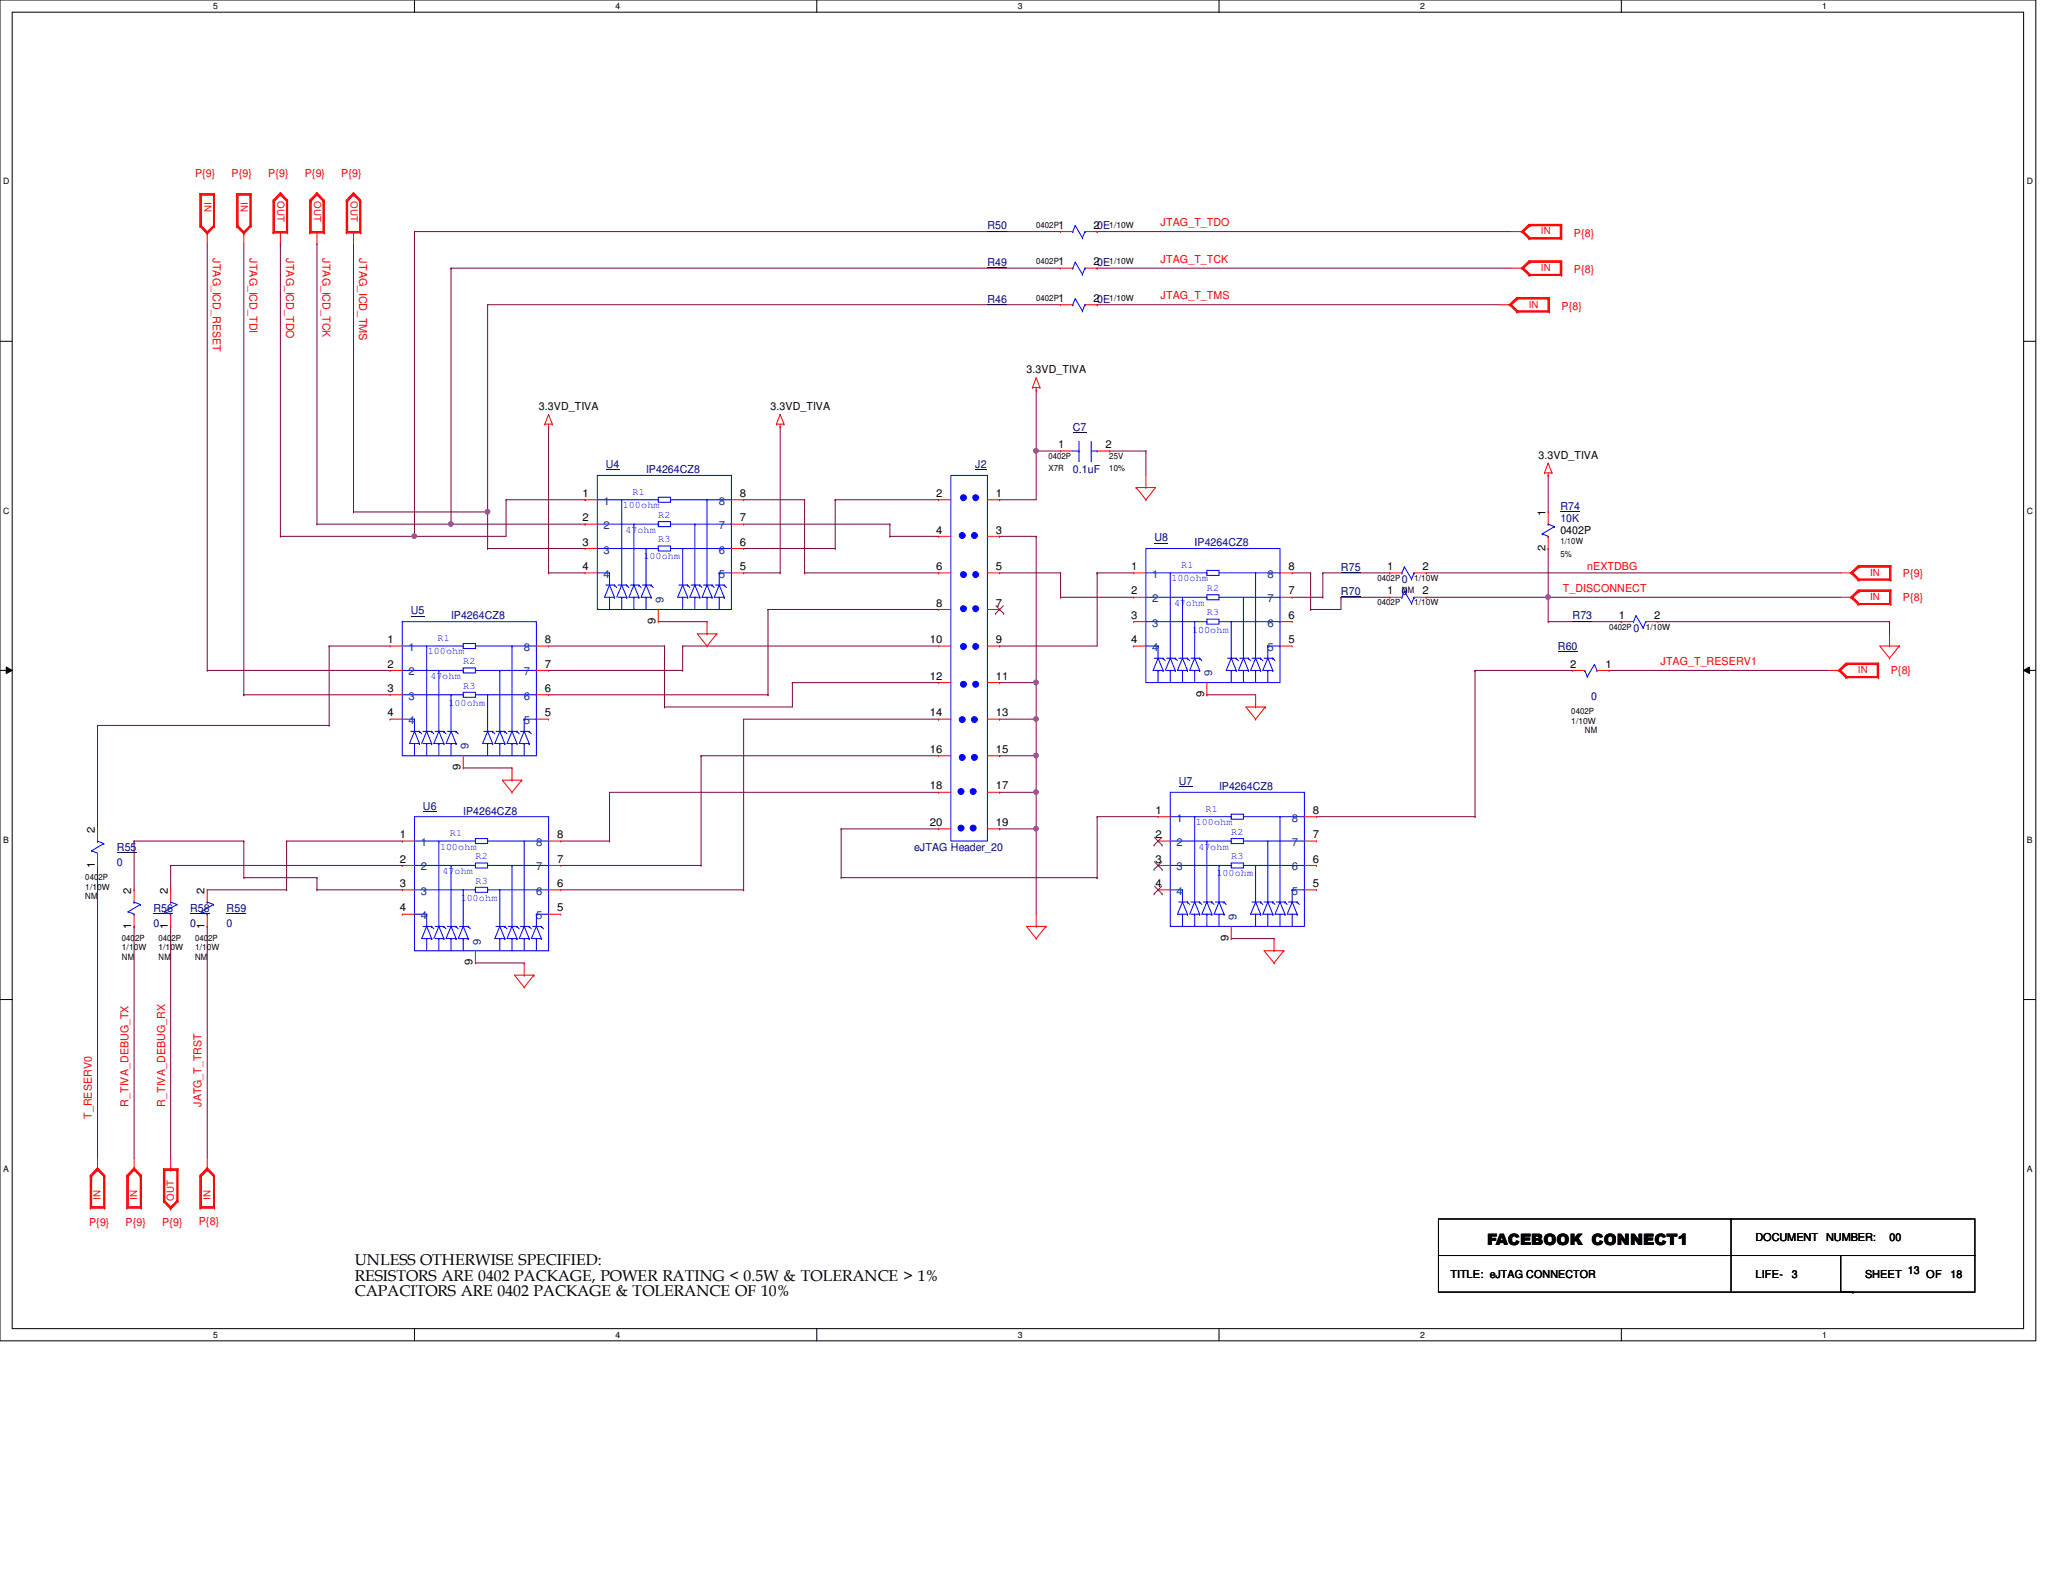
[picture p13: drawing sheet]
<svg xmlns="http://www.w3.org/2000/svg" width="279mm" height="216mm" viewBox="0 0 279 216" stroke-linecap="round" stroke-linejoin="round" font-family="sans-serif">
<defs><g id="words">
<g font-size="2.1">
<text x="48" y="171.4">UNLESS OTHERWISE SPECIFIED:</text>
<text x="48" y="173.5">RESISTORS ARE 0402 PACKAGE, POWER RATING &lt; 0.5W &amp; TOLERANCE &gt; 1%</text>
<text x="201.4" y="168.6">FACEBOOK CONNECT1</text>
<text x="48" y="175.6">CAPACITORS ARE 0402 PACKAGE &amp; TOLERANCE OF 10%</text>
</g>
<g font-size="1.5" fill="#f00">
<text x="26.4" y="24">P{9}</text>
<text x="31.4" y="24">P{9}</text>
<text x="36.3" y="24">P{9}</text>
<text x="41.3" y="24">P{9}</text>
<text x="46.2" y="24">P{9}</text>
<text x="28.8" y="35" transform="rotate(90 28.8 35)">JTAG_ICD_RESET</text>
<text x="33.8" y="35" transform="rotate(90 33.8 35)">JTAG_ICD_TDI</text>
<text x="38.7" y="35" transform="rotate(90 38.7 35)">JTAG_ICD_TDO</text>
<text x="43.7" y="35" transform="rotate(90 43.7 35)">JTAG_ICD_TCK</text>
<text x="48.6" y="35" transform="rotate(90 48.6 35)">JTAG_ICD_TMS</text>
<text x="157.2" y="35.6">JTAG_T_TCK</text>
<text x="157.2" y="30.6">JTAG_T_TDO</text>
<text x="213.1" y="32">P{8}</text>
<text x="157.2" y="40.5">JTAG_T_TMS</text>
<text x="211.5" y="42">P{8}</text>
<text x="213.1" y="37">P{8}</text>
<text x="215" y="77.3">nEXTDBG</text>
<text x="211.7" y="80.1">T_DISCONNECT</text>
<text x="257.7" y="78.1">P{9}</text>
<text x="257.7" y="81.4">P{8}</text>
<text x="224.9" y="90">JTAG_T_RESERV1</text>
<text x="256.1" y="91.4">P{8}</text>
<text x="17.4" y="149.9" transform="rotate(-90 17.4 149.9)">R_TIVA_DEBUG_TX</text>
<text x="22.4" y="149.9" transform="rotate(-90 22.4 149.9)">R_TIVA_DEBUG_RX</text>
<text x="27.3" y="149.9" transform="rotate(-90 27.3 149.9)">JATG_T_TRST</text>
<text x="12.4" y="151.6" transform="rotate(-90 12.4 151.6)">T_RESERV0</text>
<text x="12.1" y="166.1">P{9}</text>
<text x="17" y="166.1">P{9}</text>
<text x="22" y="166.1">P{9}</text>
<text x="26.9" y="165.9">P{8}</text>
</g>
<g font-size="1.5" fill="#000080">
<text x="133.7" y="31.1">R50</text>
<text x="133.7" y="41">R46</text>
<text x="133.7" y="36">R49</text>
<text x="145.3" y="58.3">C7</text>
<text x="82" y="63.4">U4</text>
<text x="87.5" y="64.1">IP4264CZ8</text>
<text x="132.1" y="63.4">J2</text>
<text x="145.3" y="64.1">0.1uF</text>
<text x="211.3" y="69">R74</text>
<text x="211.3" y="70.7">10K</text>
<text x="156.3" y="73.3">U8</text>
<text x="161.8" y="74">IP4264CZ8</text>
<text x="181.6" y="77.3">R75</text>
<text x="55.6" y="83.2">U5</text>
<text x="61.1" y="83.9">IP4264CZ8</text>
<text x="181.6" y="80.6">R70</text>
<text x="189.9" y="79">0</text>
<text x="189.9" y="80.6">0</text>
<text x="213" y="83.9">R73</text>
<text x="211" y="88.1">R60</text>
<text x="221.2" y="85.6">0</text>
<text x="215.5" y="94.8">0</text>
<text x="159.6" y="106.3">U7</text>
<text x="165.1" y="107">IP4264CZ8</text>
<text x="57.3" y="109.6">U6</text>
<text x="62.7" y="110.3">IP4264CZ8</text>
<text x="15.8" y="115.3">R55</text>
<text x="15.8" y="117.3">0</text>
<text x="123.8" y="115.3">eJTAG Header_20</text>
<text x="20.8" y="123.5">R56</text>
<text x="20.8" y="125.5">0</text>
<text x="25.7" y="123.5">R58</text>
<text x="25.7" y="125.5">0</text>
<text x="30.7" y="123.5">R59</text>
<text x="30.7" y="125.5">0</text>
</g>
<g font-size="1.5">
<text x="143.3" y="31">1</text>
<text x="143.3" y="35.9">1</text>
<text x="148.1" y="31">20E</text>
<text x="148.1" y="35.9">20E</text>
<text x="143.3" y="40.9">1</text>
<text x="148.1" y="40.9">20E</text>
<text x="139" y="50.5">3.3VD_TIVA</text>
<text x="73" y="55.5">3.3VD_TIVA</text>
<text x="104.4" y="55.5">3.3VD_TIVA</text>
<text x="143.3" y="60.7">1</text>
<text x="149.7" y="60.7">2</text>
<text x="208.4" y="62.1">3.3VD_TIVA</text>
<text x="78.9" y="67.3">1</text>
<text x="78.9" y="70.6">2</text>
<text x="100.2" y="70.6">7</text>
<text x="100.2" y="67.3">8</text>
<text x="126.8" y="67.3">2</text>
<text x="134.9" y="67.3">1</text>
<text x="209.3" y="69.8" transform="rotate(-90 209.3 69.8)">1</text>
<text x="78.9" y="73.9">3</text>
<text x="78.9" y="77.2">4</text>
<text x="100.2" y="77.2">5</text>
<text x="100.2" y="73.9">6</text>
<text x="126.8" y="72.3">4</text>
<text x="126.8" y="77.2">6</text>
<text x="134.9" y="72.3">3</text>
<text x="134.9" y="77.2">5</text>
<text x="153.2" y="77.2">1</text>
<text x="174.5" y="77.2">8</text>
<text x="187.9" y="77.2">1</text>
<text x="192.7" y="77.2">2</text>
<text x="209.3" y="74.6" transform="rotate(-90 209.3 74.6)">2</text>
<text x="211.3" y="72.3">0402P</text>
<text x="126.8" y="82.2">8</text>
<text x="134.9" y="82.2">7</text>
<text x="153.2" y="80.5">2</text>
<text x="153.2" y="83.8">3</text>
<text x="174.5" y="83.8">6</text>
<text x="174.5" y="80.5">7</text>
<text x="187.9" y="80.5">1</text>
<text x="192.7" y="80.5">2</text>
<text x="219.2" y="83.8">1</text>
<text x="224" y="83.8">2</text>
<text x="52.5" y="87.1">1</text>
<text x="73.8" y="87.1">8</text>
<text x="88.8" y="84.5" transform="rotate(-90 88.8 84.5)">9</text>
<text x="125.9" y="87.1">10</text>
<text x="134.9" y="87.1">9</text>
<text x="153.2" y="87.1">4</text>
<text x="174.5" y="87.1">5</text>
<text x="52.5" y="90.4">2</text>
<text x="52.5" y="93.7">3</text>
<text x="73.8" y="93.7">6</text>
<text x="73.8" y="90.4">7</text>
<text x="125.9" y="92.1">12</text>
<text x="134.9" y="92.1">11</text>
<text x="163.1" y="94.4" transform="rotate(-90 163.1 94.4)">9</text>
<text x="212.6" y="90.4">2</text>
<text x="217.4" y="90.4">1</text>
<text x="52.5" y="97">4</text>
<text x="73.8" y="97">5</text>
<text x="125.9" y="97">14</text>
<text x="125.9" y="102">16</text>
<text x="134.9" y="97">13</text>
<text x="134.9" y="102">15</text>
<text x="62.4" y="104.4" transform="rotate(-90 62.4 104.4)">9</text>
<text x="125.9" y="106.9">18</text>
<text x="134.9" y="106.9">17</text>
<text x="12.8" y="112.8" transform="rotate(-90 12.8 112.8)">2</text>
<text x="54.1" y="113.5">1</text>
<text x="75.4" y="113.5">8</text>
<text x="125.9" y="111.9">20</text>
<text x="134.9" y="111.9">19</text>
<text x="156.5" y="110.2">1</text>
<text x="156.5" y="113.5">2</text>
<text x="177.8" y="113.5">7</text>
<text x="177.8" y="110.2">8</text>
<text x="12.8" y="117.6" transform="rotate(-90 12.8 117.6)">1</text>
<text x="54.1" y="116.8">2</text>
<text x="75.4" y="116.8">7</text>
<text x="156.5" y="116.8">3</text>
<text x="177.8" y="116.8">6</text>
<text x="17.8" y="125.8" transform="rotate(-90 17.8 125.8)">1</text>
<text x="17.8" y="121" transform="rotate(-90 17.8 121)">2</text>
<text x="22.7" y="125.8" transform="rotate(-90 22.7 125.8)">1</text>
<text x="22.7" y="121" transform="rotate(-90 22.7 121)">2</text>
<text x="27.7" y="125.8" transform="rotate(-90 27.7 125.8)">1</text>
<text x="27.7" y="121" transform="rotate(-90 27.7 121)">2</text>
<text x="54.1" y="120.1">3</text>
<text x="54.1" y="123.4">4</text>
<text x="75.4" y="123.4">5</text>
<text x="75.4" y="120.1">6</text>
<text x="156.5" y="120.1">4</text>
<text x="177.8" y="120.1">5</text>
<text x="64" y="130.8" transform="rotate(-90 64 130.8)">9</text>
<text x="166.4" y="127.5" transform="rotate(-90 166.4 127.5)">9</text>
<text x="196.5" y="173.1">TITLE: eJTAG CONNECTOR</text>
<text x="237.7" y="168.1">DOCUMENT</text>
<text x="237.7" y="173.1">LIFE-</text>
<text x="242.7" y="173.1">3</text>
<text x="247.3" y="168.1">NUMBER:</text>
<text x="252.6" y="173.1">SHEET</text>
<text x="255.9" y="168.1">00</text>
<text x="258.4" y="172.6">13</text>
<text x="260.9" y="173.1">OF</text>
<text x="264.2" y="173.1">18</text>
</g>
<g font-size="1.5" fill="#004080">
<text x="81.7" y="68.4">1</text>
<text x="81.7" y="71.7">2</text>
<text x="97.4" y="71.7">7</text>
<text x="97.4" y="68.4">8</text>
<text x="81.7" y="75">3</text>
<text x="97.4" y="75">6</text>
<text x="81.7" y="78.3">4</text>
<text x="89.9" y="81.7" transform="rotate(-90 89.9 81.7)">9</text>
<text x="97.4" y="78.3">5</text>
<text x="156" y="78.3">1</text>
<text x="156" y="81.6">2</text>
<text x="171.7" y="81.6">7</text>
<text x="171.7" y="78.3">8</text>
<text x="55.3" y="88.2">1</text>
<text x="71" y="88.2">8</text>
<text x="156" y="84.9">3</text>
<text x="156" y="88.2">4</text>
<text x="171.7" y="88.2">5</text>
<text x="171.7" y="84.9">6</text>
<text x="55.3" y="91.5">2</text>
<text x="55.3" y="94.8">3</text>
<text x="71" y="94.8">6</text>
<text x="71" y="91.5">7</text>
<text x="164.2" y="91.6" transform="rotate(-90 164.2 91.6)">9</text>
<text x="55.3" y="98.1">4</text>
<text x="63.5" y="101.5" transform="rotate(-90 63.5 101.5)">9</text>
<text x="71" y="98.1">5</text>
<text x="159.3" y="111.3">1</text>
<text x="175" y="111.3">8</text>
<text x="57" y="114.6">1</text>
<text x="57" y="117.9">2</text>
<text x="72.6" y="117.9">7</text>
<text x="72.6" y="114.6">8</text>
<text x="159.3" y="114.6">2</text>
<text x="159.3" y="117.9">3</text>
<text x="175" y="117.9">6</text>
<text x="175" y="114.6">7</text>
<text x="57" y="121.2">3</text>
<text x="57" y="124.5">4</text>
<text x="72.6" y="124.5">5</text>
<text x="72.6" y="121.2">6</text>
<text x="159.3" y="121.2">4</text>
<text x="167.5" y="124.6" transform="rotate(-90 167.5 124.6)">9</text>
<text x="175" y="121.2">5</text>
<text x="65.1" y="127.9" transform="rotate(-90 65.1 127.9)">9</text>
</g>
<g font-size="1.4" fill="#00f">
<text x="84.4" y="68.8">100ohm</text>
<text x="85.7" y="67">R1</text>
<text x="89.2" y="70.1">R2</text>
<text x="84.7" y="72.1">47ohm</text>
<text x="87.2" y="75.8">100ohm</text>
<text x="89.2" y="73.4">R3</text>
<text x="160" y="76.9">R1</text>
<text x="158.7" y="78.7">100ohm</text>
<text x="159" y="82">47ohm</text>
<text x="163.4" y="80.1">R2</text>
<text x="163.4" y="83.4">R3</text>
<text x="58" y="88.6">100ohm</text>
<text x="59.3" y="86.8">R1</text>
<text x="62.7" y="90">R2</text>
<text x="161.5" y="85.7">100ohm</text>
<text x="58.3" y="91.9">47ohm</text>
<text x="60.7" y="95.6">100ohm</text>
<text x="62.7" y="93.3">R3</text>
<text x="60.9" y="113.2">R1</text>
<text x="162" y="111.8">100ohm</text>
<text x="163.3" y="109.9">R1</text>
<text x="166.8" y="113.1">R2</text>
<text x="59.6" y="115.1">100ohm</text>
<text x="59.9" y="118.4">47ohm</text>
<text x="64.4" y="116.4">R2</text>
<text x="64.4" y="119.7">R3</text>
<text x="162.3" y="115.1">47ohm</text>
<text x="164.8" y="118.7">100ohm</text>
<text x="166.8" y="116.4">R3</text>
<text x="62.4" y="122">100ohm</text>
</g>
<g font-size="1.3" fill="#f00">
<text x="27.7" y="27.4" transform="rotate(90 27.7 27.4)">IN</text>
<text x="32.6" y="27.4" transform="rotate(90 32.6 27.4)">IN</text>
<text x="37.6" y="27.3" transform="rotate(90 37.6 27.3)">OUT</text>
<text x="42.5" y="27.3" transform="rotate(90 42.5 27.3)">OUT</text>
<text x="47.5" y="27.3" transform="rotate(90 47.5 27.3)">OUT</text>
<text x="208.7" y="31.7">IN</text>
<text x="207.1" y="41.7">IN</text>
<text x="208.7" y="36.7">IN</text>
<text x="253.3" y="78">IN</text>
<text x="253.3" y="81.3">IN</text>
<text x="251.6" y="91.2">IN</text>
<text x="13.6" y="162.5" transform="rotate(-90 13.6 162.5)">IN</text>
<text x="18.6" y="162.5" transform="rotate(-90 18.6 162.5)">IN</text>
<text x="23.5" y="162.6" transform="rotate(-90 23.5 162.6)">OUT</text>
<text x="28.5" y="162.5" transform="rotate(-90 28.5 162.5)">IN</text>
</g>
<g font-size="1.2">
<text x="28.9" y="1.3">5</text>
<text x="83.4" y="1.3">4</text>
<text x="137.8" y="1.3">3</text>
<text x="192.3" y="1.3">2</text>
<text x="246.8" y="1.3">1</text>
<text x=".4" y="25">D</text>
<text x="274.5" y="25">D</text>
<text x=".4" y="69.6">C</text>
<text x="274.5" y="69.6">C</text>
<text x="189.9" y="80.3">NM</text>
<text x="214.6" y="99.3">NM</text>
<text x=".4" y="114.1">B</text>
<text x="274.5" y="114.1">B</text>
<text x="11.6" y="121.8">NM</text>
<text x="16.5" y="130">NM</text>
<text x="21.5" y="130">NM</text>
<text x="26.4" y="130">NM</text>
<text x=".4" y="158.7">A</text>
<text x="274.5" y="158.7">A</text>
<text x="28.9" y="181.2">5</text>
<text x="83.4" y="181.2">4</text>
<text x="137.8" y="181.2">3</text>
<text x="192.3" y="181.2">2</text>
<text x="246.8" y="181.2">1</text>
</g>
<g font-size="1.1">
<text x="140.3" y="30.8">0402P</text>
<text x="140.3" y="35.8">0402P</text>
<text x="150.2" y="30.8">1/10W</text>
<text x="150.2" y="35.8">1/10W</text>
<text x="140.3" y="40.7">0402P</text>
<text x="150.2" y="40.7">1/10W</text>
<text x="142" y="62.2">0402P</text>
<text x="142" y="63.8">X7R</text>
<text x="150.2" y="62.2">25V</text>
<text x="150.2" y="63.8">10%</text>
<text x="211.3" y="75.4">5%</text>
<text x="211.3" y="73.7">1/10W</text>
<text x="186.6" y="78.7">0402P</text>
<text x="186.6" y="82">0402P</text>
<text x="191.5" y="78.7">1/10W</text>
<text x="191.5" y="82">1/10W</text>
<text x="217.9" y="85.3">0402P</text>
<text x="222.9" y="85.3">1/10W</text>
<text x="212.8" y="96.7">0402P</text>
<text x="212.8" y="98">1/10W</text>
<text x="11.6" y="119.2">0402P</text>
<text x="11.6" y="120.5">1/10W</text>
<text x="16.5" y="127.4">0402P</text>
<text x="16.5" y="128.7">1/10W</text>
<text x="21.5" y="127.4">0402P</text>
<text x="21.5" y="128.7">1/10W</text>
<text x="26.4" y="127.4">0402P</text>
<text x="26.4" y="128.7">1/10W</text>
</g>
</g></defs>
<path d="M0 0h275.7v181.6h-275.7zM1.7 1.7h272.4v178.3h-272.4z" fill="none" stroke="#000" stroke-width=".14"/>
<g fill="#fff">
<path d="M28.9 .2h.6v1.3h-.6z"/>
<path d="M28.9 180.2h.6v1.3h-.6z"/>
</g>
<path d="M56.1 0v1.7M56.1 180v1.6" fill="none" stroke="#000" stroke-width=".14"/>
<g fill="#fff">
<path d="M83.4 .2h.5v1.3h-.5z"/>
<path d="M83.4 180.2h.5v1.3h-.5z"/>
</g>
<path d="M110.6 0v1.7M110.6 180v1.6" fill="none" stroke="#000" stroke-width=".14"/>
<g fill="#fff">
<path d="M137.8 .2h.6v1.3h-.6z"/>
<path d="M137.8 180.2h.6v1.3h-.6z"/>
</g>
<path d="M165.1 0v1.7M165.1 180v1.6" fill="none" stroke="#000" stroke-width=".14"/>
<g fill="#fff">
<path d="M192.3 .2h.6v1.3h-.6z"/>
<path d="M192.3 180.2h.6v1.3h-.6z"/>
</g>
<path d="M219.6 0v1.7M219.6 180v1.6" fill="none" stroke="#000" stroke-width=".14"/>
<g fill="#fff">
<path d="M246.8 .2h.6v1.3h-.6z"/>
<path d="M246.8 180.2h.6v1.3h-.6z"/>
<path d="M.4 23.9h.8v1.3h-.8z"/>
<path d="M274.5 23.9h.8v1.3h-.8z"/>
<path d="M.4 68.5h.8v1.3h-.8z"/>
<path d="M274.5 68.5h.8v1.3h-.8z"/>
</g>
<path d="M0 46.2h1.7M274.1 46.2h1.6" fill="none" stroke="#000" stroke-width=".14"/>
<g fill="#fff">
<path d="M.4 113.1h.7v1.3h-.7z"/>
<path d="M274.5 113.1h.7v1.3h-.7z"/>
</g>
<path d="M0 90.8h1.7M.8 90.3l.9 .5-.9 .4zM274.1 90.8l.8-.5v.9zM274.1 90.8h1.6" fill="none" stroke="#000" stroke-width=".14"/>
<path d="M.8 90.3l.9 .5-.9 .4zM274.1 90.8l.8-.5v.9z" fill="#000"/>
<g fill="#fff">
<path d="M.4 157.6h.7v1.4h-.7z"/>
<path d="M274.5 157.6h.7v1.4h-.7z"/>
</g>
<path d="M0 135.4h1.7M274.1 135.4h1.6" fill="none" stroke="#000" stroke-width=".14"/>
<path d="M140.3 52.8h.1M140.3 52.8v8.3" fill="none" stroke="#800040" stroke-width=".14"/>
<circle cx="140.3" cy="61.1" r=".32" fill="#f0f"/>
<circle cx="140.3" cy="61.1" r=".32" fill="none" stroke="#f0f" stroke-width=".14"/>
<g fill="none" stroke="#800040" stroke-width=".14">
<path d="M135.4 67.7h.1M135.4 72.6h.1M135.4 72.6h4.9M140.3 61.1h.1M140.3 72.6h.1M140.3 61.1h3.3M140.3 61.1v6.6h-4.9M140.3 72.6v19.9h-4.9M150.2 61.1h.1M150.2 61.1h5M155.2 61.1h.1M155.2 61.1v3.3"/>
<path d="M135.4 92.5h.1"/>
</g>
<circle cx="140.3" cy="92.4" r=".32" fill="#f0f"/>
<circle cx="140.3" cy="92.4" r=".32" fill="none" stroke="#f0f" stroke-width=".14"/>
<path d="M135.4 97.4h.1M140.3 92.5h.1M140.3 92.5v4.9h-4.9" fill="none" stroke="#800040" stroke-width=".14"/>
<circle cx="140.3" cy="97.4" r=".32" fill="#f0f"/>
<circle cx="140.3" cy="97.4" r=".32" fill="none" stroke="#f0f" stroke-width=".14"/>
<path d="M140.3 97.4h.1M140.3 97.4v5h-4.9M135.4 102.4h.1" fill="none" stroke="#800040" stroke-width=".14"/>
<circle cx="140.3" cy="102.3" r=".32" fill="#f0f"/>
<circle cx="140.3" cy="102.3" r=".32" fill="none" stroke="#f0f" stroke-width=".14"/>
<path d="M135.4 107.3h.1M140.3 102.4h.1M140.3 102.4v4.9h-4.9" fill="none" stroke="#800040" stroke-width=".14"/>
<circle cx="140.3" cy="107.3" r=".32" fill="#f0f"/>
<circle cx="140.3" cy="107.3" r=".32" fill="none" stroke="#f0f" stroke-width=".14"/>
<path d="M135.4 112.3h.1M140.3 107.3h.1M140.3 107.3v5h-4.9" fill="none" stroke="#800040" stroke-width=".14"/>
<circle cx="140.3" cy="112.2" r=".32" fill="#f0f"/>
<circle cx="140.3" cy="112.2" r=".32" fill="none" stroke="#f0f" stroke-width=".14"/>
<g fill="none" stroke="#800040" stroke-width=".14">
<path d="M28.1 33v57.8M33 33v61.1M38 33h.1M38 33v39.6M42.9 33h.1M42.9 33v38M47.9 33h.1M47.9 33v36.3M38 72.6h.1M38 72.6h18.1M42.9 71h.1M42.9 71h18.2"/>
<path d="M47.9 69.3h.1M47.9 69.3h18.1M193.2 77.6h.1M193.2 77.6h56.1M28.1 90.8h.1M33 94.1h.1M193.2 80.9h.1M193.2 80.9h16.5M140.3 112.3h.1M140.3 112.3v11.5"/>
</g>
<circle cx="209.7" cy="80.9" r=".32" fill="#f0f"/>
<circle cx="209.7" cy="80.9" r=".32" fill="none" stroke="#f0f" stroke-width=".14"/>
<path d="M66 41.3h.1M66 41.3h77.6M66 41.3v28M148.6 41.3h.1M148.6 41.3h54.5M66 69.3h.1M209.7 64.4h.1M209.7 74.3h.1M209.7 64.4v4.9M209.7 74.3v6.6M224.5 84.2h31.4M255.9 84.2h.1" fill="none" stroke="#800040" stroke-width=".14"/>
<circle cx="66" cy="69.3" r=".32" fill="#f0f"/>
<circle cx="66" cy="69.3" r=".32" fill="none" stroke="#f0f" stroke-width=".14"/>
<path d="M56.1 31.4h.1M56.1 31.4h87.5M56.1 31.4v41.2M61.1 36.3h.1M61.1 36.3h82.5M61.1 36.3v34.7M148.6 36.3h.1M148.6 31.4h.1M148.6 36.3h56.1M148.6 31.4h56.1" fill="none" stroke="#800040" stroke-width=".14"/>
<circle cx="56.1" cy="72.6" r=".32" fill="#f0f"/>
<circle cx="56.1" cy="72.6" r=".32" fill="none" stroke="#f0f" stroke-width=".14"/>
<path d="M61.1 71h18.1M79.2 71h.1M100.7 67.7h8.3M109 67.7h.1M107.3 92.5h.1M107.3 92.5h19.8M95 102.4h.1M95 102.4h32.1M113.9 112.3h.1M113.9 112.3h13.2" fill="none" stroke="#800040" stroke-width=".14"/>
<circle cx="61.1" cy="71" r=".32" fill="#f0f"/>
<circle cx="61.1" cy="71" r=".32" fill="none" stroke="#f0f" stroke-width=".14"/>
<g fill="none" stroke="#800040" stroke-width=".14">
<path d="M74.3 57.8h.1M74.3 57.8v19.8M105.7 57.8h.1M105.7 57.8v19.8M56.1 72.6h.1M66 74.3h.1M66 69.3h.1M66 74.3h13.2M66 69.3v5M68.5 67.7h.1M68.5 67.7v4.9h-12.4M68.5 67.7h10.7"/>
<path d="M74.3 77.6h.1M74.3 77.6h4.9M79.2 67.7h.1M100.7 71h19.8M100.7 77.6h5M100.7 74.3h12.4M105.7 77.6h.1M109 77.6h.1M109 77.6h18.1M109 67.7v9.9M113.1 74.3h.1M113.1 67.7h.1"/>
<path d="M113.1 67.7h14M113.1 67.7v6.6M120.5 71h.1M120.5 72.6h.1M120.5 71v1.6M120.5 72.6h6.6M127.1 72.6h.1M127.1 77.6h.1M135.4 77.6h8.2M143.6 77.6h.1M143.6 77.6v3.3M148.6 77.6h.1"/>
<path d="M148.6 77.6h4.9M148.6 77.6v9.9h-13.2M175 77.6h2.5M177.5 77.6h.1M177.5 77.6v4.9M179.2 77.6h.1M179.2 77.6h9M179.2 77.6v3.3M188.2 77.6h.1M13.2 98.3h.1M13.2 98.3v14M13.2 98.3h31.4"/>
<path d="M28.1 90.8h24.7M33 94.1h.1M33 94.1h19.8M44.6 87.5h.1M44.6 98.3h.1M44.6 87.5h8.2M44.6 87.5v10.8M52.8 90.8h.1M74.3 87.5h15.7M74.3 90.8h18.2M74.3 94.1h29.7M89.2 84.2h6.6"/>
<path d="M90 87.5h.1M90 95.8h.1M90 87.5v8.3M92.5 90.8h.1M92.5 87.5h.1M92.5 87.5h34.6M92.5 87.5v3.3M95.8 84.2h.1M104 94.1h.1M104 82.5h.1M104 82.5v11.6M104 82.5h23.1"/>
<path d="M107.3 92.5h.1M107.3 92.5v3.3h-17.3M127.1 97.4h.1M127.1 97.4h-26.4v23.1M135.4 87.5h.1M143.6 80.9h.1M143.6 80.9h9.9M163.4 94.1h.1M163.4 94.1h6.7M175 80.9h4.2M177.5 82.5h.1M179.2 80.9h.1"/>
<path d="M181.6 80.9h.1M181.6 80.9v1.6h-4.1M181.6 80.9h6.6M188.2 80.9h.1M199.8 90.8h.1M199.8 90.8h13.2M199.8 90.8v19.8M209.7 80.9h.1M209.7 84.2h.1M209.7 80.9h39.6M209.7 80.9v3.3M209.7 84.2h9.9"/>
<path d="M217.9 90.8h.1M217.9 90.8h29.7M255.9 84.2h.1M255.9 84.2v1.7M13.2 117.2h.1M13.2 112.3h.1M13.2 117.2v39.6M18.2 113.9h.1M18.2 113.9v6.6M18.2 113.9h14.8M23.1 117.2h.1M23.1 117.2v3.3"/>
<path d="M23.1 117.2h31.4M33 118.9h.1M33 113.9h.1M33 118.9h9.9M33 113.9v5M38.8 113.9h.1M38.8 113.9h15.7M38.8 113.9v6.6M42.9 118.9h.1M42.9 118.9v1.6M54.5 117.2h.1M54.5 113.9h.1"/>
<path d="M62.7 104h6.6M69.3 104h.1M75.9 113.9h6.6M75.9 117.2h19.1M82.5 113.9h.1M82.5 107.3h.1M82.5 107.3h44.6M82.5 107.3v6.6M95 117.2h.1M95 102.4h.1M95 102.4v14.8M113.9 118.9h.1"/>
<path d="M113.9 112.3v6.6M113.9 118.9h34.7M127.1 107.3h.1M148.6 118.9h.1M148.6 110.6h.1M148.6 110.6v8.3M148.6 110.6h8.2M178.3 110.6h21.5M199.8 110.6h.1M18.2 125.5h.1M18.2 125.5v31.3M23.1 125.5h.1"/>
<path d="M23.1 125.5v31.3M28.1 125.5h.1M28.1 125.5v31.3M28.1 120.5h10.7M38.8 120.5h.1M42.9 120.5h.1M42.9 120.5h11.6M64.4 130.4h6.6M71 130.4h.1M75.9 120.5h24.8M100.7 120.5h.1M166.8 127.1h5.8"/>
<path d="M172.6 127.1h.1"/>
</g>
<g fill="none" stroke="#f00" stroke-width=".14">
<path d="M27.1 26.2h.1M27.1 30.6h.1M27.1 30.7h.1M27.1 26.2h1.9M27.1 26.2v4.5M27.1 30.6l1 .9M27.1 30.7l1 1M27.3 26.4h.1M27.3 30.6h.1M27.3 26.4h1.6M27.3 26.4v4.2M27.3 30.6l.8 .9"/>
<path d="M27.3 30.6l.8 .8M28.1 31.4h.1M28.1 31.5h.1M28.1 31.7h.1M28.1 31.4v1.6M28.9 30.6h.1M28.9 26.4h.1M28.9 30.6l-.8 .8M28.9 26.4v4.2M28.9 30.6l-.8 .9M29 30.6h.1M29 26.2h.1"/>
<path d="M29 30.7h.1M29 30.6l-.9 .9M29 26.2v4.5M29 30.7l-.9 1M32 26.2h.1M32 30.6h.1M32 30.7h.1M32 26.2h2M32 26.2v4.5M32 30.6l1 .9M32 30.7l1 1M32.2 26.4h.1"/>
<path d="M32.2 30.6h.1M32.2 26.4h1.7M32.2 26.4v4.2M32.2 30.6l.8 .9M32.2 30.6l.8 .8M33 31.4h.1M33 31.5h.1M33 31.7h.1M33 31.4v1.6M33.9 30.6h.1M33.9 26.4h.1M33.9 30.6l-.9 .8"/>
<path d="M33.9 26.4v4.2M33.9 30.6l-.9 .9M34 30.6h.1M34 26.2h.1M34 30.7h.1M34 30.6l-1 .9M34 26.2v4.5M34 30.7l-1 1M37 31.5h.1M37 27.3h.1M37 27.1h.1M37 31.5h1.9"/>
<path d="M37 27.1v4.4M37.2 31.4h.1M37.2 27.3h.1M37.2 31.4h1.6M37.2 27.3v4.1M38 26.2h.1M38 31.4h.1M38 26.4h.1M38 26.1h.1M38 26.2l-1 1.1M38 31.4v1.6M38 26.4l.8 .9"/>
<path d="M38 26.4l-.8 .9M38 26.2l.8 1.1M38 26.2l-.8 1.1M38 26.2l.9 1.1M38 26.1l.9 1M38 26.1l-1 1M38.8 27.3h.1M38.8 31.4h.1M38.8 27.3v4.1M38.9 27.3h.1M38.9 31.5h.1M38.9 27.1h.1"/>
<path d="M38.9 27.1v4.4M42 31.5h.1M42 27.3h.1M42 27.1h.1M42 31.5h1.9M42 27.1v4.4M42.1 31.4h.1M42.1 27.3h.1M42.1 31.4h1.7M42.1 27.3v4.1M42.9 26.2h.1M42.9 31.4h.1"/>
<path d="M42.9 26.4h.1M42.9 26.1h.1M42.9 26.2l-.9 1.1M42.9 31.4v1.6M42.9 26.4l.9 .9M42.9 26.4l-.8 .9M42.9 26.2l.9 1.1M42.9 26.2l-.8 1.1M42.9 26.2l1 1.1M42.9 26.1l1 1M42.9 26.1l-.9 1M43.8 27.3h.1"/>
<path d="M43.8 31.4h.1M43.8 27.3v4.1M43.9 27.3h.1M43.9 31.5h.1M43.9 27.1h.1M43.9 27.1v4.4M46.9 31.5h.1M46.9 27.3h.1M46.9 27.1h.1M46.9 31.5h2M46.9 27.1v4.4M47.1 31.4h.1"/>
<path d="M47.1 27.3h.1M47.1 31.4h1.6M47.1 27.3v4.1M47.9 26.2h.1M47.9 31.4h.1M47.9 26.4h.1M47.9 26.1h.1M47.9 26.2l-1 1.1M47.9 31.4v1.6M47.9 26.4l.8 .9M47.9 26.4l-.8 .9M47.9 26.2l.8 1.1"/>
<path d="M47.9 26.2l-.8 1.1M47.9 26.2l1 1.1M47.9 26.1l1 1M47.9 26.1l-1 1M48.7 27.3h.1M48.7 31.4h.1M48.7 27.3v4.1M48.9 27.3h.1M48.9 31.5h.1M48.9 27.1h.1M48.9 27.1v4.4M204.7 31.4h1.7"/>
<path d="M204.7 36.3h1.7M206 36.3h.1M206 31.4h.1M206 36.3l1.1 1M206 31.4l1.1 .9M206.2 36.3h.1M206.2 31.4h.1M206.2 36.3l1 1M206.2 36.3l1 .9M206.2 31.4l1 .9M206.2 31.4l1 .8M206.4 36.3h.1"/>
<path d="M206.4 31.4h.1M206.4 36.3l.8 .9M206.4 31.4l.8 .8M207.1 35.3h.1M207.1 37.3h.1M207.1 30.4h.1M207.1 32.3h.1M207.1 35.3h4.4M207.1 37.3h4.4M207.1 35.3l-1.1 1M207.1 30.4h4.4M207.1 32.3h4.4"/>
<path d="M207.1 30.4l-1.1 1M207.2 35.5h.1M207.2 37.2h.1M207.2 35.3h.1M207.2 37.3h.1M207.2 30.6h.1M207.2 32.2h.1M207.2 30.4h.1M207.2 32.3h.1M207.2 35.5l-.8 .8M207.2 35.5h4.1M207.2 35.5l-1 .8"/>
<path d="M207.2 37.2h4.1M207.2 35.3l-1 1M207.2 30.6l-.8 .8M207.2 30.6h4.1M207.2 30.6l-1 .8M207.2 32.2h4.1M207.2 30.4l-1 1M211.3 35.5h.1M211.3 37.2h.1M211.3 30.6h.1M211.3 32.2h.1M211.3 30.6v1.6"/>
<path d="M211.3 35.5v1.7M211.5 35.3h.1M211.5 37.3h.1M211.5 30.4h.1M211.5 32.3h.1M211.5 30.4v1.9M211.5 35.3v2M73.8 57.4h.1M73.8 57.4h1M74.3 57.8h.1M74.3 56.1h.1M74.3 57.4v.4"/>
<path d="M74.3 56.1l-.5 1.3M74.3 56.1l.5 1.3M74.8 57.4h.1M105.2 57.4h.1M105.2 57.4h1M105.7 57.8h.1M105.7 56.1h.1M105.7 57.4v.4M105.7 56.1l-.5 1.3M105.7 56.1l.5 1.3M106.2 57.4h.1M139.8 52.5h.1"/>
<path d="M139.8 52.5h1M140.3 52.8h.1M140.3 51.2h.1M140.3 52.5v.3M140.3 51.2l-.5 1.3M140.3 51.2l.5 1.3M140.8 52.5h.1M203.1 41.3h1.6M204.4 41.3h.1M204.4 41.3l1 .9M204.6 41.3h.1M204.6 41.3l1 .9"/>
<path d="M204.6 41.3l1 .8M204.7 41.3h.1M204.7 41.3l.9 .8M205.4 40.3h.1M205.4 42.2h.1M205.4 40.3h4.4M205.4 42.2h4.4M205.4 40.3l-1 1M205.6 40.5h.1M205.6 42.1h.1M205.6 40.3h.1M205.6 42.2h.1"/>
<path d="M205.6 40.5l-.9 .8M205.6 40.5h4.1M205.6 40.5l-1 .8M205.6 42.1h4.1M205.6 40.3l-1 1M209.7 40.5h.1M209.7 42.1h.1M209.7 40.5v1.6M209.8 40.3h.1M209.8 42.2h.1M209.8 40.3v1.9M153.9 66h.1"/>
<path d="M153.9 66l1.3 1.7M153.9 66h2.6l-1.3 1.7M155.2 66h.1M155.2 67.7h.1M155.2 64.4v1.6M209.2 64.1h.1M209.2 64.1h1M209.7 64.4h.1M209.7 62.7h.1M209.7 64.1v.3M209.7 62.7l-.5 1.4M209.7 62.7l.5 1.4"/>
<path d="M210.2 64.1h.1M249.3 77.6h1.7M250.6 77.6h.1M250.6 77.6l1 1M250.8 77.6h.1M250.8 77.6l1 1M250.8 77.6l1 .8M251 77.6h.1M251 77.6l.8 .8M251.6 76.6h.1M251.6 78.6h.1M251.6 79.9h.1"/>
<path d="M251.6 76.6h4.5M251.6 78.6h4.5M251.6 76.6l-1 1M251.6 79.9h4.5M251.6 79.9l-1 1M251.8 76.8h.1M251.8 78.4h.1M251.8 76.6h.1M251.8 78.6h.1M251.8 79.9h.1M251.8 76.8l-.8 .8M251.8 76.8h4.1"/>
<path d="M251.8 76.8l-1 .8M251.8 78.4h4.1M251.8 76.6l-1 1M251.8 79.9l-1 1M255.9 76.8h.1M255.9 78.4h.1M255.9 76.8v1.6M256.1 76.6h.1M256.1 78.6h.1M256.1 79.9h.1M256.1 76.6v2M256.1 79.9v2"/>
<path d="M95.8 85.9h.1M95.8 87.5h.1M95.8 84.2v1.7M97.1 85.9h.1M97.1 85.9l-1.3 1.6M97.1 85.9h-2.7l1.4 1.6M170.1 95.8h.1M170.1 97.4h.1M170.1 94.1v1.7M171.4 95.8h.1M171.4 95.8l-1.3 1.6M171.4 95.8h-2.7l1.4 1.6"/>
<path d="M247.6 90.8h1.7M249 90.8h.1M249 90.8l1 1M249.1 90.8h.1M249.1 90.8l1 1M249.1 90.8l1 .9M249.3 90.8h.1M249.3 80.9h1.7M249.3 90.8l.8 .9M250 89.8h.1M250 91.8h.1M250 89.8h4.4"/>
<path d="M250 91.8h4.4M250 89.8l-1 1M250.1 90h.1M250.1 91.7h.1M250.1 89.8h.1M250.1 91.8h.1M250.1 90l-.8 .8M250.1 90h4.2M250.1 90l-1 .8M250.1 91.7h4.2M250.1 89.8l-1 1M250.6 80.9h.1"/>
<path d="M250.6 80.9l1 1M250.8 80.9h.1M250.8 80.9l1 1M250.8 80.9l1 .8M251 80.9h.1M251 80.9l.8 .8M251.6 81.9h.1M251.6 81.9h4.5M251.8 80.1h.1M251.8 81.7h.1M251.8 81.9h.1M251.8 80.1l-.8 .8"/>
<path d="M251.8 80.1h4.1M251.8 80.1l-1 .8M251.8 81.7h4.1M254.3 90h.1M254.3 91.7h.1M254.3 90v1.7M254.4 89.8h.1M254.4 91.8h.1M254.4 89.8v2M255.9 87.5h.1M255.9 89.2h.1M255.9 80.1h.1"/>
<path d="M255.9 81.7h.1M255.9 80.1v1.6M255.9 85.9v1.6M256.1 81.9h.1M257.2 87.5h.1M257.2 87.5l-1.3 1.7M257.2 87.5h-2.6l1.3 1.7M69.3 105.7h.1M69.3 107.3h.1M69.3 104v1.7M70.7 105.7h.1M70.7 105.7l-1.4 1.6"/>
<path d="M70.7 105.7h-2.7l1.3 1.6M71 132.1h.1M71 133.7h.1M71 130.4v1.7M72.3 132.1h.1M72.3 132.1l-1.3 1.6M72.3 132.1h-2.6l1.3 1.6M140.3 125.5h.1M140.3 127.1h.1M140.3 123.8v1.7M141.6 125.5h.1M141.6 125.5l-1.3 1.6"/>
<path d="M141.6 125.5h-2.6l1.3 1.6M172.6 128.8h.1M172.6 130.4h.1M172.6 127.1v1.7M173.9 128.8h.1M173.9 128.8l-1.3 1.6M173.9 128.8h-2.7l1.4 1.6M12.2 159.3h.1M12.2 159.2h.1M12.2 159.2v4.4M12.4 159.3h.1M12.4 159.3v4.1"/>
<path d="M13.2 158.5h.1M13.2 158.3h.1M13.2 158.2h.1M13.2 156.8v1.7M13.2 158.5l-.8 .8M13.2 158.3l-.8 1M13.2 158.3l-1 1M13.2 158.3l1 1M13.2 158.2l-1 1M13.2 158.2l1 1M13.2 158.3l.9 1M13.2 158.5l.9 .8"/>
<path d="M14.1 159.3h.1M14.1 159.3v4.1M14.2 159.3h.1M14.2 159.2h.1M14.2 159.2v4.4M17.2 159.3h.1M17.2 159.2h.1M17.2 159.2v4.4M17.4 159.3h.1M17.4 159.3v4.1M18.2 158.5h.1M18.2 158.3h.1"/>
<path d="M18.2 158.2h.1M18.2 156.8v1.7M18.2 158.5l-.8 .8M18.2 158.3l-.8 1M18.2 158.3l-1 1M18.2 158.3l.9 1M18.2 158.2l-1 1M18.2 158.2l.9 1M18.2 158.3l.8 1M18.2 158.5l.8 .8M19 159.3h.1M19 159.3v4.1"/>
<path d="M19.1 159.3h.1M19.1 159.2h.1M19.1 159.2v4.4M22.1 158.3h.1M22.1 158.3v4.5M22.1 158.3h2M22.3 158.5h.1M22.3 158.5v4.1M22.3 158.5h1.7M23.1 158.5h.1M23.1 156.8v1.7M24 158.5h.1"/>
<path d="M24 158.5v4.1M24.1 158.3h.1M24.1 158.3v4.5M27.1 159.3h.1M27.1 159.2h.1M27.1 159.2v4.4M27.3 159.3h.1M27.3 159.3v4.1M28.1 158.5h.1M28.1 158.3h.1M28.1 158.2h.1M28.1 156.8v1.7"/>
<path d="M28.1 158.5l-.8 .8M28.1 158.3l-.8 1M28.1 158.3l-1 1M28.1 158.3l.9 1M28.1 158.2l-1 1M28.1 158.2l.9 1M28.1 158.3l.8 1M28.1 158.5l.8 .8M28.9 159.3h.1M28.9 159.3v4.1M29 159.3h.1M29 159.2h.1"/>
<path d="M29 159.2v4.4M12.2 163.6h.1M12.2 163.6h2M12.4 163.4h.1M12.4 163.4h1.7M14.1 163.4h.1M14.2 163.6h.1M17.2 163.6h.1M17.2 163.6h1.9M17.4 163.4h.1M17.4 163.4h1.6M19 163.4h.1"/>
<path d="M19.1 163.6h.1M22.1 162.6h.1M22.1 162.8h.1M22.1 162.6l1 1M22.1 162.8l1 1M22.3 162.6h.1M22.3 162.6l.8 .8M22.3 162.6l.8 1M23.1 163.6h.1M23.1 163.4h.1M23.1 163.8h.1M24 162.6h.1"/>
<path d="M24 162.6l-.9 .8M24 162.6l-.9 1M24.1 162.6h.1M24.1 162.8h.1M24.1 162.6l-1 1M24.1 162.8l-1 1M27.1 163.6h.1M27.1 163.6h1.9M27.3 163.4h.1M27.3 163.4h1.6M28.9 163.4h.1M29 163.6h.1"/>
</g>
<path d="M194.8 165.1h72.7v5h-72.7zM194.8 170.1h39.6v4.9h-39.6zM234.4 165.1h.1M234.4 165.1v5M234.4 175h16.6M249.3 170.1h18.2v4.9h-18.2zM251 175h.1" fill="none" stroke="#000" stroke-width=".14"/>
<path d="M146.1 59.8v2.6M147.8 59.8v2.6M145.3 61.1h.8M146.1 61.1h.1M146.1 62.4h.1M147.8 62.4h.1M147.8 61.1h.8M148.6 61.1h.1" fill="none" stroke="#00f" stroke-width=".14"/>
<path d="M145.3 58.5h1.9v.1h-1.9z" fill="#000080"/>
<path d="M143.6 61.1h.1M143.6 61.1h1.7M148.6 61.1h1.6M150.2 61.1h.1" fill="none" stroke="#f00" stroke-width=".14"/>
<g fill="none" stroke="#00f" stroke-width=".14">
<path d="M56.1 110.6h18.2v18.2h-18.2zM56.1 113.9h8.3M56.1 117.2h8.3M59.4 113.9h.1M59.4 113.9v11.6M61.1 117.2h.1M61.1 117.2v8.3M64.4 113.6h1.6v.7h-1.6zM64.4 116.9h1.6v.7h-1.6zM64.4 113.9h.1M64.4 117.2h.1M66 113.9h8.3"/>
<path d="M66 117.2h8.3M69.3 117.2h.1M69.3 117.2v8.3M71 113.9h.1M71 113.9v11.6M74.3 113.9h.1M74.3 117.2h.1M56.1 120.5h8.3M56.1 123.8h1.7M57.3 125.5h1.2M57.8 123.8h.1M57.8 127.1h.1"/>
<path d="M57.8 125.5h.1M57.8 123.8v1.7M57.8 127.1v1.7M57.8 125.5l.7 1.6M57.8 125.5l-.7 1.6h1.4M58.5 125.5h.1M58.5 127.1h.1M58.5 125.5l.3 .3M58.9 125.5h1.2M58.9 127.1h1.2M59.4 125.5h.1M59.4 127.1h.1"/>
<path d="M59.4 125.5l.7 1.6M59.4 125.5l-.6 1.6M59.4 127.1v1.7M60.1 127.1h.1M60.1 125.5h.1M60.1 125.5l.3 .3M60.6 125.5h1.2M61.1 125.5h.1M61.1 127.1h.1M61.1 125.5l-.7 1.6h1.4M61.1 125.5l.7 1.6M61.1 127.1v1.7"/>
<path d="M61.8 127.1h.1M61.8 125.5h.1M61.8 125.5l.3 .3M62.2 125.5h1.2M62.7 125.5h.1M62.7 120.5h.1M62.7 127.1h.1M62.7 125.5l-.6 1.6h1.3M62.7 125.5l.7 1.6M62.7 120.5v5M62.7 127.1v1.7M63.4 127.1h.1"/>
<path d="M63.4 125.5h.1M63.4 125.5l.3 .3M64.4 120.2h1.6v.7h-1.6zM64.4 120.5h.1M66 120.5h8.3M67.2 125.5h1.2M67.7 125.5h.1M67.7 120.5h.1M67.7 127.1h.1M67.7 125.5l-.7 1.6h1.4M67.7 125.5l.7 1.6M67.7 120.5v5"/>
<path d="M67.7 127.1v1.7M68.4 127.1h.1M68.4 125.5h.1M68.4 125.5l.3 .3M68.8 125.5h1.2M69.3 125.5h.1M69.3 127.1h.1M69.3 125.5l-.6 1.6h1.3M69.3 125.5l.7 1.6M69.3 127.1v1.7M70 127.1h.1M70 125.5h.1"/>
<path d="M70 125.5l.3 .3M70.5 125.5h1.2M71 125.5h.1M71 127.1h.1M71 125.5l-.7 1.6h1.4M71 125.5l.7 1.6M71 127.1v1.7M71.7 127.1h.1M71.7 125.5h.1M71.7 125.5l.3 .3M72.1 125.5h1.2M72.6 123.8h.1"/>
<path d="M72.6 125.5h.1M72.6 127.1h.1M72.6 123.8h1.7M72.6 125.5l-.6 1.6h1.3M72.6 125.5l.7 1.6M72.6 123.8v1.7M72.6 127.1v1.7M73.3 127.1h.1M73.3 125.5h.1M73.3 125.5l.3 .3M74.3 120.5h.1M74.3 123.8h.1"/>
</g>
<path d="M57.3 109.8h1.8v.1h-1.8z" fill="#000080"/>
<g fill="none" stroke="#f00" stroke-width=".14">
<path d="M143.6 41.3h.1M143.6 41.3h1.7M146.9 41.3h1.7M148.6 41.3h.1M209.7 69.3h.1M209.7 74.3h.1M209.7 69.3v1.7M209.7 72.6v1.7M13.2 117.2h.1M13.2 112.3h.1M13.2 112.3v1.6M13.2 115.6v1.6"/>
<path d="M54.5 113.9h.1M54.5 117.2h.1M54.5 113.9h1.6M54.5 117.2h1.6M74.3 113.9h1.6M74.3 117.2h1.6M75.9 117.2h.1M75.9 113.9h.1M28.1 125.5h.1M28.1 120.5h.1M28.1 120.5v1.7M28.1 123.8v1.7"/>
<path d="M54.5 120.5h.1M54.5 123.8h.1M54.5 120.5h1.6M54.5 123.8h1.6M64.4 130.4h.1M64.4 128.8v1.6M74.3 120.5h1.6M74.3 123.8h1.6M75.9 123.8h.1M75.9 120.5h.1"/>
</g>
<g fill="none" stroke="#00f" stroke-width=".14">
<path d="M145.3 41.3h.1M145.6 40.5h.1M145.6 40.5l-.3 .8M145.6 40.5l1 1.6M146.6 42.1h.1M146.9 41.3h.1M146.9 41.3l-.3 .8M128.8 64.4h4.9v49.5h-4.9zM208.9 72.3h.1M208.9 72.3l.8 .3M209.7 72.6h.1M209.7 71h.1"/>
<path d="M209.7 71l.8 .3M210.5 71.3h.1M210.5 71.3l-1.6 1M12.4 115.2h.1M12.4 115.2l.8 .4M13.2 113.9h.1M13.2 115.6h.1M13.2 113.9l.9 .4M14.1 114.3h.1M14.1 114.3l-1.7 .9M27.3 123.5h.1M27.3 123.5l.8 .3"/>
<path d="M28.1 122.2h.1M28.1 123.8h.1M28.1 122.2l.8 .3M28.9 122.5h.1M28.9 122.5l-1.6 1"/>
</g>
<path d="M133.7 41.2h2.7M211.3 69.3h2.7M15.8 115.5h2.7M30.7 123.8h2.7" fill="none" stroke="#000080" stroke-width=".14"/>
<circle cx="131.8" cy="112.2" r=".4" fill="#00f"/>
<circle cx="131.8" cy="112.2" r=".4" fill="none" stroke="#00f" stroke-width=".14"/>
<circle cx="130.2" cy="112.2" r=".4" fill="#00f"/>
<circle cx="130.2" cy="112.2" r=".4" fill="none" stroke="#00f" stroke-width=".14"/>
<circle cx="130.2" cy="107.2" r=".4" fill="#00f"/>
<circle cx="130.2" cy="107.2" r=".4" fill="none" stroke="#00f" stroke-width=".14"/>
<circle cx="131.8" cy="107.2" r=".4" fill="#00f"/>
<circle cx="131.8" cy="107.2" r=".4" fill="none" stroke="#00f" stroke-width=".14"/>
<circle cx="130.3" cy="102.6" r=".4" fill="#00f"/>
<circle cx="130.3" cy="102.6" r=".4" fill="none" stroke="#00f" stroke-width=".14"/>
<circle cx="132" cy="102.6" r=".4" fill="#00f"/>
<circle cx="132" cy="102.6" r=".4" fill="none" stroke="#00f" stroke-width=".14"/>
<circle cx="130.3" cy="97.5" r=".4" fill="#00f"/>
<circle cx="130.3" cy="97.5" r=".4" fill="none" stroke="#00f" stroke-width=".14"/>
<circle cx="132" cy="97.5" r=".4" fill="#00f"/>
<circle cx="132" cy="97.5" r=".4" fill="none" stroke="#00f" stroke-width=".14"/>
<circle cx="130.5" cy="92.7" r=".4" fill="#00f"/>
<circle cx="130.5" cy="92.7" r=".4" fill="none" stroke="#00f" stroke-width=".14"/>
<circle cx="132.1" cy="92.7" r=".4" fill="#00f"/>
<circle cx="132.1" cy="92.7" r=".4" fill="none" stroke="#00f" stroke-width=".14"/>
<circle cx="130.5" cy="87.6" r=".4" fill="#00f"/>
<circle cx="130.5" cy="87.6" r=".4" fill="none" stroke="#00f" stroke-width=".14"/>
<circle cx="132.1" cy="87.6" r=".4" fill="#00f"/>
<circle cx="132.1" cy="87.6" r=".4" fill="none" stroke="#00f" stroke-width=".14"/>
<circle cx="130.5" cy="82.4" r=".4" fill="#00f"/>
<circle cx="130.5" cy="82.4" r=".4" fill="none" stroke="#00f" stroke-width=".14"/>
<circle cx="132.1" cy="82.4" r=".4" fill="#00f"/>
<circle cx="132.1" cy="82.4" r=".4" fill="none" stroke="#00f" stroke-width=".14"/>
<circle cx="130.5" cy="77.8" r=".4" fill="#00f"/>
<circle cx="130.5" cy="77.8" r=".4" fill="none" stroke="#00f" stroke-width=".14"/>
<circle cx="132.1" cy="77.8" r=".4" fill="#00f"/>
<circle cx="132.1" cy="77.8" r=".4" fill="none" stroke="#00f" stroke-width=".14"/>
<circle cx="130.3" cy="72.5" r=".4" fill="#00f"/>
<circle cx="130.3" cy="72.5" r=".4" fill="none" stroke="#00f" stroke-width=".14"/>
<circle cx="132" cy="72.5" r=".4" fill="#00f"/>
<circle cx="132" cy="72.5" r=".4" fill="none" stroke="#00f" stroke-width=".14"/>
<circle cx="130.5" cy="67.4" r=".4" fill="#00f"/>
<circle cx="130.5" cy="67.4" r=".4" fill="none" stroke="#00f" stroke-width=".14"/>
<circle cx="132.1" cy="67.4" r=".4" fill="#00f"/>
<circle cx="132.1" cy="67.4" r=".4" fill="none" stroke="#00f" stroke-width=".14"/>
<path d="M132.1 63.6h1.5v.1h-1.5z" fill="#000080"/>
<g fill="none" stroke="#f00" stroke-width=".14">
<path d="M143.6 31.4h.1M143.6 31.4h1.7M146.9 31.4h1.7M148.6 31.4h.1M127.1 67.7h.1M127.1 72.6h.1M127.1 77.6h.1M127.1 67.7h1.7M127.1 72.6h1.7M127.1 77.6h1.7M133.7 67.7h1.7M133.7 72.6h1.7"/>
<path d="M133.7 77.6h1.7M135.4 67.7h.1M135.4 72.6h.1M135.4 77.6h.1M188.2 77.6h.1M188.2 77.6h1.7M191.5 77.6h1.7M193.2 77.6h.1M127.1 82.5h.1M127.1 87.5h.1M127.1 92.5h.1M127.1 97.4h.1"/>
<path d="M127.1 82.5h1.7M127.1 87.5h1.7M127.1 92.5h1.7M127.1 97.4h1.7M133.7 82.5h1.7M133.7 87.5h1.7M133.7 92.5h1.7M133.7 97.4h1.7M135.4 82.5h.1M135.4 87.5h.1M135.4 92.5h.1M135.4 97.4h.1"/>
<path d="M188.2 80.9h.1M188.2 80.9h1.7M191.5 80.9h1.7M193.2 80.9h.1M213 90.8h.1M213 90.8h1.6M216.3 90.8h1.6M217.9 90.8h.1M219.6 84.2h.1M219.6 84.2h1.6M222.9 84.2h1.6M224.5 84.2h.1"/>
<path d="M127.1 102.4h.1M127.1 112.3h.1M127.1 107.3h.1M127.1 102.4h1.7M127.1 107.3h1.7M127.1 112.3h1.7M133.7 102.4h1.7M133.7 107.3h1.7M133.7 112.3h1.7M135.4 102.4h.1M135.4 107.3h.1M135.4 112.3h.1"/>
<path d="M18.2 125.5h.1M18.2 120.5h.1M18.2 120.5v1.7M18.2 123.8v1.7M23.1 125.5h.1M23.1 120.5h.1M23.1 120.5v1.7M23.1 123.8v1.7"/>
</g>
<path d="M134.8 83.1h.1M134.9 82l1 1.1M135.9 82l-1.1 1.1M135.9 83.1h.1" fill="none" stroke="#804000" stroke-width=".14"/>
<g fill="none" stroke="#00f" stroke-width=".14">
<path d="M145.3 31.4h.1M145.6 30.6h.1M145.6 30.6l-.3 .8M145.6 30.6l1 1.6M146.6 32.2h.1M146.9 31.4h.1M146.9 31.4l-.3 .8M155.2 74.3h18.2v18.2h-18.2zM155.2 77.6h8.2M158.5 77.6h.1M158.5 77.6v11.6M163.4 77.3h1.7v.6h-1.7z"/>
<path d="M163.4 77.6h.1M165.1 77.6h8.3M170.1 77.6h.1M170.1 77.6v11.6M173.4 77.6h.1M189.9 77.6h.1M190.2 76.8h.1M190.2 76.8l-.3 .8M190.2 76.8l1 1.6M191.2 78.4h.1M191.5 77.6h.1M191.5 77.6l-.3 .8"/>
<path d="M155.2 80.9h8.2M155.2 84.2h8.2M155.2 87.5h1.6M156.3 89.2h1.2M156.8 87.5h.1M156.8 90.8h.1M156.8 89.2h.1M156.8 87.5v1.7M156.8 90.8v1.7M156.8 89.2l.7 1.6M156.8 89.2l-.6 1.6h1.3M157.5 89.2h.1"/>
<path d="M157.5 90.8h.1M157.5 89.2l.3 .3M158 89.2h1.2M158 90.8h1.2M158.5 89.2h.1M158.5 90.8h.1M158.5 89.2l.7 1.6M158.5 89.2l-.7 1.6M158.5 90.8v1.7M159.2 90.8h.1M159.2 89.2h.1M159.2 89.2l.3 .3"/>
<path d="M159.6 89.2h1.2M160.1 89.2h.1M160.1 80.9h.1M160.1 90.8h.1M160.1 89.2l-.6 1.6h1.3M160.1 89.2l.7 1.6M160.1 80.9v8.3M160.1 90.8v1.7M160.8 90.8h.1M160.8 89.2h.1M160.8 89.2l.3 .3M161.3 89.2h1.2"/>
<path d="M161.8 89.2h.1M161.8 84.2h.1M161.8 90.8h.1M161.8 89.2l-.7 1.6h1.4M161.8 89.2l.7 1.6M161.8 84.2v5M161.8 90.8v1.7M162.5 90.8h.1M162.5 89.2h.1M162.5 89.2l.3 .3M163.4 80.6h1.7v.6h-1.7zM163.4 83.9h1.7v.6h-1.7z"/>
<path d="M163.4 80.9h.1M163.4 84.2h.1M165.1 80.9h8.3M165.1 84.2h8.3M166.2 89.2h1.2M166.8 89.2h.1M166.8 84.2h.1M166.8 90.8h.1M166.8 89.2l-.7 1.6h1.3M166.8 89.2l.6 1.6M166.8 84.2v5M166.8 90.8v1.7"/>
<path d="M167.4 90.8h.1M167.4 89.2h.1M167.4 89.2l.3 .3M167.9 89.2h1.2M168.4 89.2h.1M168.4 80.9h.1M168.4 90.8h.1M168.4 89.2l-.7 1.6h1.4M168.4 89.2l.7 1.6M168.4 80.9v8.3M168.4 90.8v1.7M169.1 90.8h.1"/>
<path d="M169.1 89.2h.1M169.1 89.2l.3 .3M169.5 89.2h1.2M170.1 89.2h.1M170.1 90.8h.1M170.1 89.2l-.7 1.6h1.3M170.1 89.2l.6 1.6M170.1 90.8v1.7M170.7 90.8h.1M170.7 89.2h.1M170.7 89.2l.3 .3M171.2 89.2h1.2"/>
<path d="M171.7 87.5h.1M171.7 89.2h.1M171.7 90.8h.1M171.7 87.5h1.7M171.7 89.2l-.7 1.6h1.4M171.7 89.2l.7 1.6M171.7 87.5v1.7M171.7 90.8v1.7M172.4 90.8h.1M172.4 89.2h.1M172.4 89.2l.3 .3M173.4 80.9h.1"/>
<path d="M173.4 84.2h.1M173.4 87.5h.1M189.9 80.9h.1M190.2 80.1h.1M190.2 80.1l-.3 .8M190.2 80.1l1 1.6M191.2 81.7h.1M191.5 80.9h.1M191.5 80.9l-.3 .8M214.6 90.8h.1M214.6 90.8l.4 .9M215 91.7h.1"/>
<path d="M215.9 90h.1M215.9 90l.4 .8M215.9 90l-.9 1.7M216.3 90.8h.1M221.2 84.2h.1M221.6 83.4h.1M221.6 83.4l-.4 .8M221.6 83.4l.9 1.6M222.5 85h.1M222.9 84.2h.1M222.9 84.2l-.4 .8M17.4 123.5h.1"/>
<path d="M17.4 123.5l.8 .3M18.2 122.2h.1M18.2 123.8h.1M18.2 122.2l.8 .3M19 122.5h.1M19 122.5l-1.6 1M22.3 123.5h.1M22.3 123.5l.8 .3M23.1 122.2h.1M23.1 123.8h.1M23.1 122.2l.9 .3M24 122.5h.1"/>
<path d="M24 122.5l-1.7 1"/>
</g>
<path d="M133.7 31.3h2.7M181.6 77.5h2.7M181.6 80.8h2.7M211 88.3h2.7M213 84.1h2.6M20.8 123.8h2.7M25.7 123.8h2.7" fill="none" stroke="#000080" stroke-width=".14"/>
<path d="M156.3 73.5h1.9v.1h-1.9z" fill="#000080"/>
<g fill="none" stroke="#f00" stroke-width=".14">
<path d="M153.5 77.6h.1M153.5 77.6h1.7M173.4 77.6h1.6M175 77.6h.1M153.5 80.9h.1M153.5 84.2h.1M153.5 87.5h.1M153.5 80.9h1.7M153.5 84.2h1.7M153.5 87.5h1.7M163.4 94.1h.1M163.4 92.5v1.6"/>
<path d="M173.4 80.9h1.6M173.4 84.2h1.6M173.4 87.5h1.6M175 87.5h.1M175 84.2h.1M175 80.9h.1"/>
</g>
<g fill="none" stroke="#00f" stroke-width=".14">
<path d="M80.9 64.4h18.2v18.1h-18.2zM80.9 67.7h8.3M80.9 71h8.3M80.9 74.3h8.3M80.9 77.6h1.6M82 79.2h1.2M82.5 77.6h.1M82.5 79.2h.1M82.5 77.6v1.6M82.5 79.2l.7 1.7M82.5 79.2l-.6 1.7h1.3M83.2 79.2h.1"/>
<path d="M83.2 79.2l.3 .4M83.7 79.2h1.2M84.2 79.2h.1M84.2 67.7h.1M84.2 79.2l.7 1.7M84.2 79.2l-.7 1.7M84.2 67.7v11.5M84.9 79.2h.1M84.9 79.2l.3 .4M85.3 79.2h1.2M85.9 79.2h.1M85.9 71h.1"/>
<path d="M85.9 79.2l-.7 1.7h1.3M85.9 79.2l.6 1.7M85.9 71v8.2M86.5 79.2h.1M86.5 79.2l.3 .4M87 79.2h1.2M87.5 79.2h.1M87.5 74.3h.1M87.5 79.2l-.7 1.7h1.4M87.5 79.2l.7 1.7M87.5 74.3v4.9M88.2 79.2h.1"/>
<path d="M88.2 79.2l.3 .4M89.2 67.4h1.6v.6h-1.6zM89.2 70.7h1.6v.6h-1.6zM89.2 74h1.6v.6h-1.6zM89.2 67.7h.1M89.2 71h.1M89.2 74.3h.1M90.8 67.7h8.3M90.8 71h8.3M90.8 74.3h8.3M91.9 79.2h1.2M92.5 79.2h.1"/>
<path d="M92.5 74.3h.1M92.5 79.2l-.7 1.7h1.3M92.5 79.2l.6 1.7M92.5 74.3v4.9M93.1 79.2h.1M93.1 79.2l.3 .4M93.6 79.2h1.2M94.1 79.2h.1M94.1 71h.1M94.1 79.2l-.7 1.7h1.4M94.1 79.2l.7 1.7M94.1 71v8.2"/>
<path d="M94.8 79.2h.1M94.8 79.2l.3 .4M95.2 79.2h1.2M95.8 79.2h.1M95.8 67.7h.1M95.8 79.2l-.7 1.7h1.3M95.8 79.2l.6 1.7M95.8 67.7v11.5M96.4 79.2h.1M96.4 79.2l.3 .4M96.9 79.2h1.2M97.4 77.6h.1"/>
<path d="M97.4 79.2h.1M97.4 77.6h1.7M97.4 79.2l-.7 1.7h1.4M97.4 79.2l.7 1.7M97.4 77.6v1.6M98.1 79.2h.1M98.1 79.2l.3 .4M99.1 67.7h.1M99.1 71h.1M99.1 74.3h.1M99.1 77.6h.1M82.5 80.9h.1"/>
<path d="M82.5 80.9v1.6M83.2 80.9h.1M83.7 80.9h1.2M84.2 80.9h.1M84.2 80.9v1.6M84.9 80.9h.1M85.9 80.9h.1M85.9 80.9v1.6M86.5 80.9h.1M87.5 80.9h.1M87.5 80.9v1.6M88.2 80.9h.1"/>
<path d="M92.5 80.9h.1M92.5 80.9v1.6M93.1 80.9h.1M94.1 80.9h.1M94.1 80.9v1.6M94.8 80.9h.1M95.8 80.9h.1M95.8 80.9v1.6M96.4 80.9h.1M97.4 80.9h.1M97.4 80.9v1.6M98.1 80.9h.1"/>
</g>
<path d="M82 63.6h1.9v.1h-1.9z" fill="#000080"/>
<g fill="none" stroke="#f00" stroke-width=".14">
<path d="M143.6 36.3h.1M143.6 36.3h1.7M146.9 36.3h1.7M148.6 36.3h.1M79.2 67.7h.1M79.2 71h.1M79.2 74.3h.1M79.2 77.6h.1M79.2 67.7h1.7M79.2 71h1.7M79.2 74.3h1.7M79.2 77.6h1.7"/>
<path d="M99.1 67.7h1.6M99.1 71h1.6M99.1 74.3h1.6M99.1 77.6h1.6M100.7 77.6h.1M100.7 74.3h.1M100.7 71h.1M100.7 67.7h.1M89.2 84.2h.1M89.2 82.5v1.7"/>
</g>
<g fill="none" stroke="#00f" stroke-width=".14">
<path d="M145.3 36.3h.1M145.6 35.5h.1M145.6 35.5l-.3 .8M145.6 35.5l1 1.7M146.6 37.2h.1M146.9 36.3h.1M146.9 36.3l-.3 .9M54.5 84.2h18.1v18.2h-18.1zM54.5 87.5h8.2M54.5 90.8h8.2M54.5 94.1h8.2M54.5 97.4h1.6"/>
<path d="M55.6 99.1h1.2M56.1 97.4h.1M56.1 99.1h.1M56.1 97.4v1.7M56.1 99.1l.7 1.6M56.1 99.1l-.6 1.6h1.3M56.8 99.1h.1M56.8 99.1l.3 .3M57.3 99.1h1.2M57.8 99.1h.1M57.8 87.5h.1M57.8 99.1l.7 1.6"/>
<path d="M57.8 99.1l-.7 1.6M57.8 87.5v11.6M58.5 99.1h.1M58.5 99.1l.3 .3M58.9 99.1h1.2M59.4 99.1h.1M59.4 90.8h.1M59.4 99.1l-.6 1.6h1.3M59.4 99.1l.7 1.6M59.4 90.8v8.3M60.1 99.1h.1M60.1 99.1l.3 .3"/>
<path d="M60.6 99.1h1.2M61.1 99.1h.1M61.1 94.1h.1M61.1 99.1l-.7 1.6h1.4M61.1 99.1l.7 1.6M61.1 94.1v5M61.8 99.1h.1M61.8 99.1l.3 .3M62.7 87.2h1.7v.6h-1.7zM62.7 90.5h1.7v.6h-1.7zM62.7 93.8h1.7v.6h-1.7zM62.7 87.5h.1"/>
<path d="M62.7 90.8h.1M62.7 94.1h.1M64.4 87.5h8.2M64.4 90.8h8.2M64.4 94.1h8.2M65.5 99.1h1.2M66 99.1h.1M66 94.1h.1M66 99.1l-.6 1.6h1.3M66 99.1l.7 1.6M66 94.1v5M66.7 99.1h.1"/>
<path d="M66.7 99.1l.3 .3M67.2 99.1h1.2M67.7 99.1h.1M67.7 90.8h.1M67.7 99.1l-.7 1.6h1.4M67.7 99.1l.7 1.6M67.7 90.8v8.3M68.4 99.1h.1M68.4 99.1l.3 .3M68.8 99.1h1.2M69.3 99.1h.1M69.3 87.5h.1"/>
<path d="M69.3 99.1l-.6 1.6h1.3M69.3 99.1l.7 1.6M69.3 87.5v11.6M70 99.1h.1M70 99.1l.3 .3M70.5 99.1h1.2M71 97.4h.1M71 99.1h.1M71 97.4h1.6M71 99.1l-.7 1.6h1.4M71 99.1l.7 1.6M71 97.4v1.7"/>
<path d="M71.7 99.1h.1M71.7 99.1l.3 .3M72.6 87.5h.1M72.6 90.8h.1M72.6 94.1h.1M72.6 97.4h.1M56.1 100.7h.1M56.1 100.7v1.7M56.8 100.7h.1M57.3 100.7h1.2M57.8 100.7h.1M57.8 100.7v1.7"/>
<path d="M58.5 100.7h.1M59.4 100.7h.1M59.4 100.7v1.7M60.1 100.7h.1M61.1 100.7h.1M61.1 100.7v1.7M61.8 100.7h.1M66 100.7h.1M66 100.7v1.7M66.7 100.7h.1M67.7 100.7h.1M67.7 100.7v1.7"/>
<path d="M68.4 100.7h.1M69.3 100.7h.1M69.3 100.7v1.7M70 100.7h.1M71 100.7h.1M71 100.7v1.7M71.7 100.7h.1"/>
</g>
<path d="M133.7 36.3h2.7" fill="none" stroke="#000080" stroke-width=".14"/>
<path d="M55.6 83.4h1.9v.1h-1.9z" fill="#000080"/>
<g fill="none" stroke="#f00" stroke-width=".14">
<path d="M52.8 87.5h.1M52.8 90.8h.1M52.8 94.1h.1M52.8 97.4h.1M52.8 87.5h1.7M52.8 90.8h1.7M52.8 94.1h1.7M52.8 97.4h1.7M72.6 87.5h1.7M72.6 90.8h1.7M72.6 94.1h1.7M72.6 97.4h1.7"/>
<path d="M74.3 97.4h.1M74.3 94.1h.1M74.3 90.8h.1M74.3 87.5h.1M62.7 104h.1M62.7 102.4v1.6"/>
</g>
<g fill="none" stroke="#00f" stroke-width=".14">
<path d="M158.5 107.3h18.2v18.2h-18.2zM158.5 110.6h8.3M158.5 113.9h8.3M158.5 117.2h8.3M161.8 110.6h.1M161.8 110.6v11.6M163.4 113.9h.1M163.4 113.9v8.3M165.1 117.2h.1M165.1 117.2v5M166.8 110.3h1.6v.7h-1.6zM166.8 113.6h1.6v.7h-1.6z"/>
<path d="M166.8 116.9h1.6v.7h-1.6zM166.8 110.6h.1M166.8 113.9h.1M166.8 117.2h.1M168.4 110.6h8.3M168.4 113.9h8.3M168.4 117.2h8.3M170.1 117.2h.1M170.1 117.2v5M171.7 113.9h.1M171.7 113.9v8.3M173.4 110.6h.1"/>
<path d="M173.4 110.6v11.6M176.7 110.6h.1M176.7 113.9h.1M176.7 117.2h.1M158.5 120.5h1.6M159.6 122.2h1.2M160.1 120.5h.1M160.1 123.8h.1M160.1 122.2h.1M160.1 120.5v1.7M160.1 123.8v1.7M160.1 122.2l.7 1.6"/>
<path d="M160.1 122.2l-.6 1.6h1.3M160.8 122.2h.1M160.8 123.8h.1M160.8 122.2l.3 .3M161.3 122.2h1.2M161.3 123.8h1.2M161.8 122.2h.1M161.8 123.8h.1M161.8 122.2l.7 1.6M161.8 122.2l-.7 1.6M161.8 123.8v1.7M162.5 123.8h.1"/>
<path d="M162.5 122.2h.1M162.5 122.2l.3 .3M162.9 122.2h1.2M163.4 122.2h.1M163.4 123.8h.1M163.4 122.2l-.6 1.6h1.3M163.4 122.2l.7 1.6M163.4 123.8v1.7M164.1 123.8h.1M164.1 122.2h.1M164.1 122.2l.3 .3M164.6 122.2h1.2"/>
<path d="M165.1 122.2h.1M165.1 123.8h.1M165.1 122.2l-.7 1.6h1.4M165.1 122.2l.7 1.6M165.1 123.8v1.7M165.8 123.8h.1M165.8 122.2h.1M165.8 122.2l.3 .3M169.5 122.2h1.2M170.1 122.2h.1M170.1 123.8h.1M170.1 122.2l-.7 1.6h1.3"/>
<path d="M170.1 122.2l.6 1.6M170.1 123.8v1.7M170.7 123.8h.1M170.7 122.2h.1M170.7 122.2l.3 .3M171.2 122.2h1.2M171.7 122.2h.1M171.7 123.8h.1M171.7 122.2l-.7 1.6h1.4M171.7 122.2l.7 1.6M171.7 123.8v1.7M172.4 123.8h.1"/>
<path d="M172.4 122.2h.1M172.4 122.2l.3 .3M172.8 122.2h1.2M173.4 122.2h.1M173.4 123.8h.1M173.4 122.2l-.7 1.6h1.3M173.4 122.2l.6 1.6M173.4 123.8v1.7M174 123.8h.1M174 122.2h.1M174 122.2l.3 .3M174.5 122.2h1.2"/>
<path d="M175 120.5h.1M175 122.2h.1M175 123.8h.1M175 120.5h1.7M175 122.2l-.7 1.6h1.4M175 122.2l.7 1.6M175 120.5v1.7M175 123.8v1.7M175.7 123.8h.1M175.7 122.2h.1M175.7 122.2l.3 .3M176.7 120.5h.1"/>
</g>
<path d="M159.6 106.5h1.9v.1h-1.9z" fill="#000080"/>
<g fill="none" stroke="#f00" stroke-width=".14">
<path d="M156.8 110.6h.1M156.8 113.9h.1M156.8 117.2h.1M156.8 110.6h1.7M156.8 113.9h1.7M156.8 117.2h1.7M176.7 110.6h1.6M176.7 113.9h1.6M176.7 117.2h1.6M178.3 117.2h.1M178.3 113.9h.1M178.3 110.6h.1"/>
<path d="M156.8 120.5h.1M156.8 120.5h1.7M166.8 127.1h.1M166.8 125.5v1.6M176.7 120.5h1.6M178.3 120.5h.1"/>
</g>
<path d="M156.3 114.5h.1M156.3 117.8h.1M156.3 113.4l1.1 1.1M156.3 116.7l1.1 1.1M157.4 113.4l-1.1 1.1M157.4 116.7l-1.1 1.1M157.4 114.5h.1M157.4 117.8h.1M156.3 121.1h.1M156.3 120l1.1 1.1M157.4 120l-1.1 1.1M157.4 121.1h.1" fill="none" stroke="#804000" stroke-width=".14"/>
<circle cx="140.3" cy="61.1" r=".32" fill="#f0f"/>
<circle cx="140.3" cy="61.1" r=".32" fill="none" stroke="#f0f" stroke-width=".14"/>
<circle cx="140.3" cy="92.4" r=".32" fill="#f0f"/>
<circle cx="140.3" cy="92.4" r=".32" fill="none" stroke="#f0f" stroke-width=".14"/>
<circle cx="140.3" cy="97.4" r=".32" fill="#f0f"/>
<circle cx="140.3" cy="97.4" r=".32" fill="none" stroke="#f0f" stroke-width=".14"/>
<circle cx="140.3" cy="102.3" r=".32" fill="#f0f"/>
<circle cx="140.3" cy="102.3" r=".32" fill="none" stroke="#f0f" stroke-width=".14"/>
<circle cx="140.3" cy="107.3" r=".32" fill="#f0f"/>
<circle cx="140.3" cy="107.3" r=".32" fill="none" stroke="#f0f" stroke-width=".14"/>
<circle cx="140.3" cy="112.2" r=".32" fill="#f0f"/>
<circle cx="140.3" cy="112.2" r=".32" fill="none" stroke="#f0f" stroke-width=".14"/>
<circle cx="209.7" cy="80.9" r=".32" fill="#f0f"/>
<circle cx="209.7" cy="80.9" r=".32" fill="none" stroke="#f0f" stroke-width=".14"/>
<circle cx="66" cy="69.3" r=".32" fill="#f0f"/>
<circle cx="66" cy="69.3" r=".32" fill="none" stroke="#f0f" stroke-width=".14"/>
<circle cx="56.1" cy="72.6" r=".32" fill="#f0f"/>
<circle cx="56.1" cy="72.6" r=".32" fill="none" stroke="#f0f" stroke-width=".14"/>
<circle cx="61.1" cy="71" r=".32" fill="#f0f"/>
<circle cx="61.1" cy="71" r=".32" fill="none" stroke="#f0f" stroke-width=".14"/>
<use href="#words"/>
</svg>
